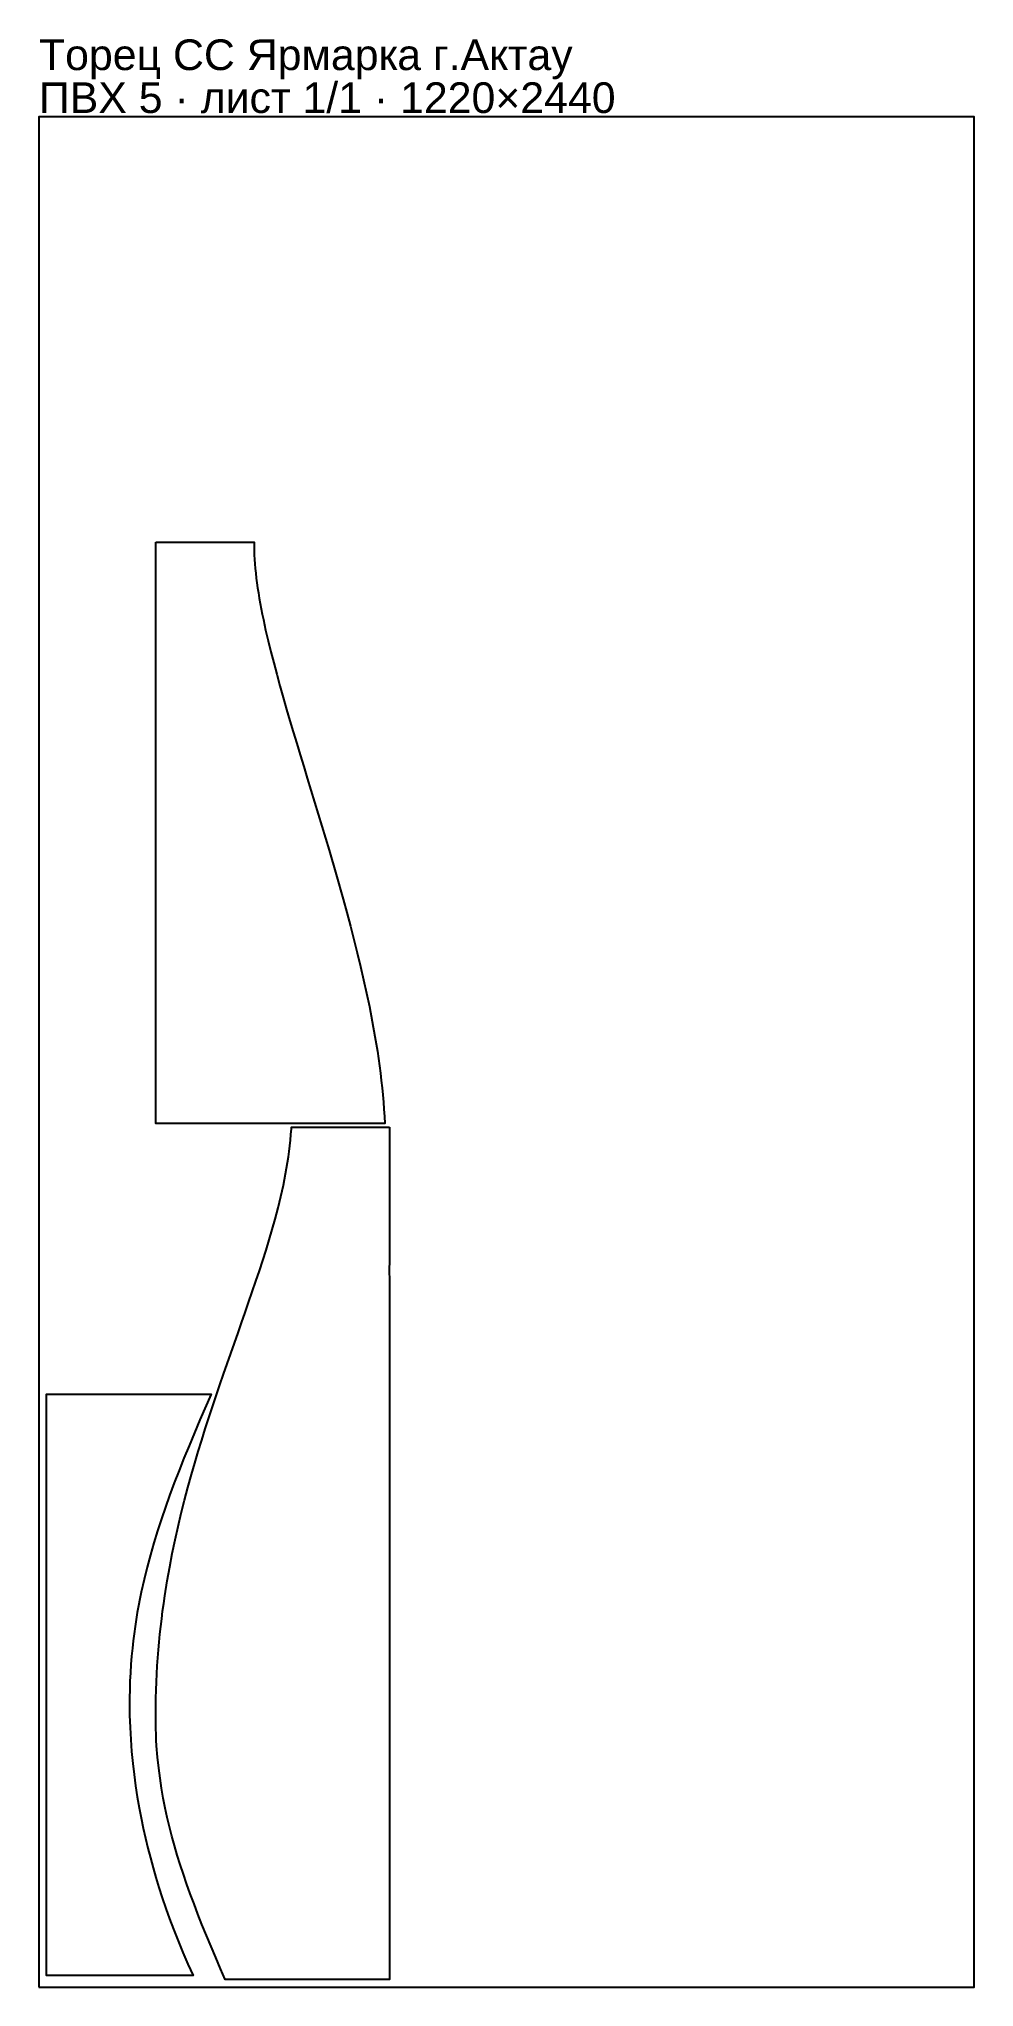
# Model space of a CAD drawing. Header units: millimetres. Extents: x 0 to 1220, y 0 to 2542.
import ezdxf

# ---------------------------------------------------------------- set-up
doc = ezdxf.new("R2010")
doc.units = ezdxf.units.MM
doc.layers.get('0').update_dxf_attribs({"linetype": 'CONTINUOUS'})
doc.layers.add('INFO', color=5, linetype='CONTINUOUS')
doc.styles.get("Standard").update_dxf_attribs({"font": 'arial.ttf'})

msp = doc.modelspace()

# ---------------------------------------------------------------- linework, layer by layer
for points in [[(0, 0), (1220, 0), (1220, 2440), (0, 2440)], [(152.375936, 1885.164115), (280.684173, 1885.164115), (280.6715, 1879.678765), (280.768653, 1874.085191), (280.974048, 1868.382741), (281.286116, 1862.570757), (281.703302, 1856.648575), (282.224068, 1850.615528), (282.84689, 1844.47095), (283.570261, 1838.214174), (284.392688, 1831.844535), (285.312692, 1825.36137), (286.328804, 1818.764019), (287.439567, 1812.051826), (288.64353, 1805.224136), (289.939249, 1798.2803), (291.325281, 1791.219667), (292.800185, 1784.041592), (294.248162, 1777.270007), (295.769843, 1770.398424), (297.359608, 1763.44529), (299.014494, 1756.415818), (302.511039, 1742.133677), (306.242292, 1727.563614), (310.191077, 1712.717241), (314.340245, 1697.606168), (318.672677, 1682.242011), (323.171293, 1666.636396), (327.427848, 1652.124357), (331.796684, 1637.428059), (336.264703, 1622.55649), (340.818822, 1607.518642), (345.44597, 1592.323514), (350.133084, 1576.980106), (354.8671, 1561.497418), (359.634953, 1545.884453), (364.356183, 1530.372136), (369.085049, 1514.75054), (378.515395, 1483.213951), (387.826074, 1451.340043), (396.927167, 1419.154961), (401.70182, 1401.729307), (406.367258, 1384.250897), (410.905846, 1366.7347), (415.299921, 1349.195678), (419.531793, 1331.648783), (423.583759, 1314.108963), (427.438101, 1296.591163), (431.077097, 1279.110326), (434.870345, 1259.620209), (438.347205, 1240.215937), (441.482871, 1220.91842), (442.915005, 1211.31623), (444.252538, 1201.74857), (445.492368, 1192.218056), (446.631392, 1182.7273), (447.666508, 1173.278917), (448.594608, 1163.875522), (449.412586, 1154.519729), (450.117328, 1145.214153), (450.705721, 1135.961409), (451.174645, 1126.764115), (152.375936, 1126.764115)], [(457.293009, 1121.764186), (457.293009, 943.018164), (457.075819, 940.104981), (456.956012, 937.394976), (456.918044, 934.907767), (456.950203, 932.455811), (457.06442, 929.819294), (457.293009, 926.875986), (457.293009, 9.964186), (242.780153, 9.964186), (236.867593, 23.755389), (230.639884, 38.350574), (224.525983, 52.858999), (218.543103, 67.300672), (212.707972, 81.695371), (207.435854, 95.037972), (202.318174, 108.372689), (197.367742, 121.715233), (192.597349, 135.081397), (188.392299, 147.372042), (184.359474, 159.708353), (180.50908, 172.102892), (176.85807, 184.545505), (173.490829, 196.767601), (170.361304, 208.942695), (167.472134, 221.082408), (164.825834, 233.198387), (162.251507, 246.22746), (159.964623, 259.257317), (157.968514, 272.302805), (156.266799, 285.378897), (154.717171, 300.059343), (153.547195, 314.818172), (153.106791, 322.233625), (152.764077, 329.676645), (152.520109, 337.149878), (152.376009, 344.655959), (152.376009, 365.992995), (152.549291, 376.742468), (152.835977, 387.422418), (153.233563, 398.033542), (153.739549, 408.57653), (154.351445, 419.052067), (155.066766, 429.460831), (155.883033, 439.803492), (156.797772, 450.080715), (157.808514, 460.293158), (158.912795, 470.44147), (160.108155, 480.526295), (161.392136, 490.548267), (162.762285, 500.508016), (164.216151, 510.406162), (167.365235, 530.020098), (170.563589, 548.020147), (174.009722, 565.817771), (177.687968, 583.41669), (181.582654, 600.820557), (185.678092, 618.032974), (189.958576, 635.057492), (194.408376, 651.897627), (199.011734, 668.556868), (203.354307, 683.676753), (207.800516, 698.650131), (212.338133, 713.479677), (216.954901, 728.168079), (221.638535, 742.718043), (226.376719, 757.132302), (231.157105, 771.413622), (235.967309, 785.564813), (240.727003, 799.392509), (245.491675, 813.099283), (250.249349, 826.687994), (254.988007, 840.161572), (259.695586, 853.523022), (264.35997, 866.77544), (268.96899, 879.92201), (273.510408, 892.96602), (278.309331, 906.89644), (283.000191, 920.716333), (287.567389, 934.43024), (291.99517, 948.042864), (296.267646, 961.559238), (300.374552, 975.004063), (304.302292, 988.395003), (308.03227, 1001.735915), (311.946367, 1016.603472), (315.561469, 1031.419494), (318.848928, 1046.190088), (321.778989, 1060.921351), (323.100372, 1068.274082), (324.320702, 1075.619145), (325.435914, 1082.957189), (326.441862, 1090.288809), (327.33432, 1097.614532), (328.108986, 1104.934803), (328.761484, 1112.249974), (329.287372, 1119.560284), (329.426424, 1121.764186)], [(118.318769, 354.574851), (118.852449, 338.802855), (119.711623, 323.064265), (120.893162, 307.360401), (122.393901, 291.692542), (124.070596, 277.176066), (126.017216, 262.69267), (128.231157, 248.243281), (130.709799, 233.828792), (133.213014, 220.642648), (135.934542, 207.487207), (138.87234, 194.363081), (142.024358, 181.270855), (145.339804, 168.39441), (148.859532, 155.550041), (152.581574, 142.738244), (156.503968, 129.959493), (160.947867, 116.241333), (165.619203, 102.562533), (170.515543, 88.923611), (175.634458, 75.325059), (181.620684, 60.163491), (187.878966, 45.053646), (194.405951, 29.996123), (201.198301, 14.991493), (9.99996, 14.991493), (9.99996, 773.391493), (224.482765, 773.391493), (210.068018, 739.917091), (202.883855, 723.023373), (195.760008, 706.000949), (189.228345, 690.061971), (182.805723, 673.981538), (176.52004, 657.745023), (170.399473, 641.337874), (164.95657, 626.130825), (159.698549, 610.757166), (154.647712, 595.206049), (149.826518, 579.466813), (145.319919, 563.754429), (141.080269, 547.839257), (137.129388, 531.711791), (133.489129, 515.362809), (131.666097, 506.46859), (129.942775, 497.506256), (128.322558, 488.474476), (126.808829, 479.371945), (125.404962, 470.197382), (124.114317, 460.949531), (122.940237, 451.627158), (121.88605, 442.229049), (120.853058, 431.626067), (119.978788, 420.9252), (119.2678, 410.124828), (118.724611, 399.223351), (118.353701, 388.219185), (118.159504, 377.110759), (118.146412, 365.896506)]]:
    msp.add_lwpolyline(points, close=True)

# ---------------------------------------------------------------- texts
at = {"layer": 'INFO'}
for s, p in [('Торец СС Ярмарка г.Актау', (0, 2501)), ('ПВХ 5 · лист 1/1 · 1220×2440', (0, 2445))]:
    msp.add_text(s, height=40, dxfattribs=at).set_placement(p)

doc.saveas('drawing.dxf')
